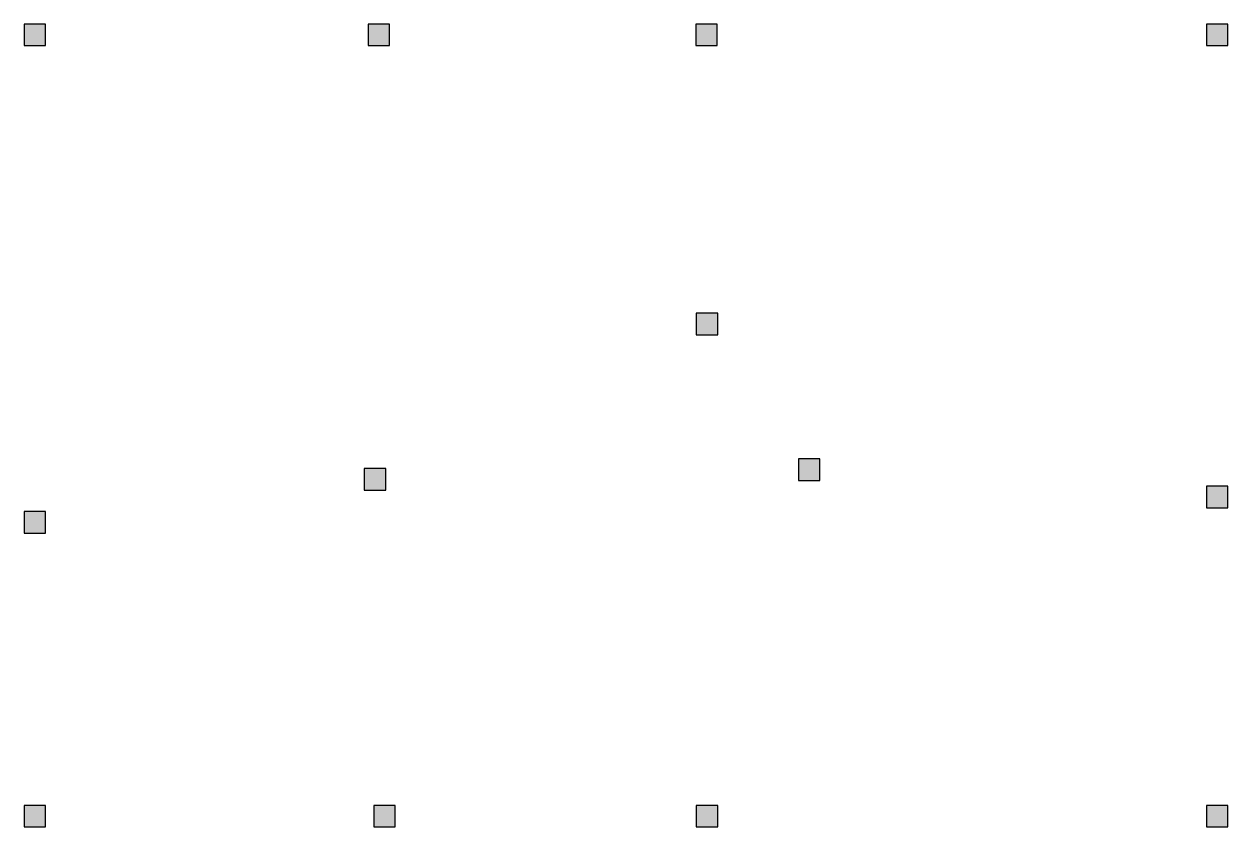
# Model space of a CAD drawing. Header units: inches. Extents: x 7 to 2427, y -441 to 12.
# Drawn here: x 1923 to 2427, y -441 to -105 of the extents above.
import ezdxf

# ---------------------------------------------------------------- set-up
doc = ezdxf.new("R2010")
doc.units = ezdxf.units.IN
doc.header["$MEASUREMENT"] = 0

# ---------------------------------------------------------------- blocks, each defined once
blk = doc.blocks.new('*U47')
h = blk.add_hatch(color=1)
h.dxf.hatch_style = 1
h.paths.add_polyline_path([(9, -4.5), (9, 4.5), (0, 4.5), (0, -4.5)])
at = {"color": 1}
blk.add_lwpolyline([(0, -4.5), (9, -4.5), (9, 4.5), (0, 4.5)], close=True, dxfattribs=at)
blk = doc.blocks.new('*U48')
h = blk.add_hatch(color=1)
h.dxf.hatch_style = 1
h.paths.add_polyline_path([(9, -4.5), (9, 4.5), (0, 4.5), (0, -4.5)])
at = {"color": 1}
blk.add_lwpolyline([(0, -4.5), (9, -4.5), (9, 4.5), (0, 4.5)], close=True, dxfattribs=at)
blk = doc.blocks.new('*U42')
h = blk.add_hatch(color=1)
h.dxf.hatch_style = 1
h.paths.add_polyline_path([(9, -4.5), (9, 4.5), (0, 4.5), (0, -4.5)])
at = {"color": 1}
blk.add_lwpolyline([(0, -4.5), (9, -4.5), (9, 4.5), (0, 4.5)], close=True, dxfattribs=at)
blk = doc.blocks.new('*U43')
h = blk.add_hatch(color=1)
h.dxf.hatch_style = 1
h.paths.add_polyline_path([(9, -4.5), (9, 4.5), (0, 4.5), (0, -4.5)])
at = {"color": 1}
blk.add_lwpolyline([(0, -4.5), (9, -4.5), (9, 4.5), (0, 4.5)], close=True, dxfattribs=at)
blk = doc.blocks.new('*U44')
h = blk.add_hatch(color=1)
h.dxf.hatch_style = 1
h.paths.add_polyline_path([(9, -4.5), (9, 4.5), (0, 4.5), (0, -4.5)])
at = {"color": 1}
blk.add_lwpolyline([(0, -4.5), (9, -4.5), (9, 4.5), (0, 4.5)], close=True, dxfattribs=at)
blk = doc.blocks.new('*U45')
h = blk.add_hatch(color=1)
h.dxf.hatch_style = 1
h.paths.add_polyline_path([(9, -4.5), (9, 4.5), (0, 4.5), (0, -4.5)])
at = {"color": 1}
blk.add_lwpolyline([(0, -4.5), (9, -4.5), (9, 4.5), (0, 4.5)], close=True, dxfattribs=at)
blk = doc.blocks.new('*U46')
h = blk.add_hatch(color=1)
h.dxf.hatch_style = 1
h.paths.add_polyline_path([(9, -4.5), (9, 4.5), (0, 4.5), (0, -4.5)])
at = {"color": 1}
blk.add_lwpolyline([(0, -4.5), (9, -4.5), (9, 4.5), (0, 4.5)], close=True, dxfattribs=at)
blk = doc.blocks.new('*U37')
h = blk.add_hatch(color=1)
h.dxf.hatch_style = 1
h.paths.add_polyline_path([(9, -4.5), (9, 4.5), (0, 4.5), (0, -4.5)])
at = {"color": 1}
blk.add_lwpolyline([(0, -4.5), (9, -4.5), (9, 4.5), (0, 4.5)], close=True, dxfattribs=at)
blk = doc.blocks.new('*U38')
h = blk.add_hatch(color=1)
h.dxf.hatch_style = 1
h.paths.add_polyline_path([(9, -4.5), (9, 4.5), (0, 4.5), (0, -4.5)])
at = {"color": 1}
blk.add_lwpolyline([(0, -4.5), (9, -4.5), (9, 4.5), (0, 4.5)], close=True, dxfattribs=at)
blk = doc.blocks.new('*U39')
h = blk.add_hatch(color=1)
h.dxf.hatch_style = 1
h.paths.add_polyline_path([(9, -4.5), (9, 4.5), (0, 4.5), (0, -4.5)])
at = {"color": 1}
blk.add_lwpolyline([(0, -4.5), (9, -4.5), (9, 4.5), (0, 4.5)], close=True, dxfattribs=at)
blk = doc.blocks.new('*U40')
h = blk.add_hatch(color=1)
h.dxf.hatch_style = 1
h.paths.add_polyline_path([(9, -4.5), (9, 4.5), (0, 4.5), (0, -4.5)])
at = {"color": 1}
blk.add_lwpolyline([(0, -4.5), (9, -4.5), (9, 4.5), (0, 4.5)], close=True, dxfattribs=at)
blk = doc.blocks.new('*U41')
h = blk.add_hatch(color=1)
h.dxf.hatch_style = 1
h.paths.add_polyline_path([(9, -4.5), (9, 4.5), (0, 4.5), (0, -4.5)])
at = {"color": 1}
blk.add_lwpolyline([(0, -4.5), (9, -4.5), (9, 4.5), (0, 4.5)], close=True, dxfattribs=at)
blk = doc.blocks.new('*U36')
h = blk.add_hatch(color=1)
h.dxf.hatch_style = 1
h.paths.add_polyline_path([(9, -4.5), (9, 4.5), (0, 4.5), (0, -4.5)])
at = {"color": 1}
blk.add_lwpolyline([(0, -4.5), (9, -4.5), (9, 4.5), (0, 4.5)], close=True, dxfattribs=at)

msp = doc.modelspace()

# ---------------------------------------------------------------- block references
for name, p in [('*U42', (1923, -109.61)), ('*U38', (2067, -109.61)), ('*U41', (2204.21, -109.61)), ('*U45', (2418, -109.61)), ('*U40', (2204.4, -230.62)), ('*U36', (2247.22, -291.61)), ('*U48', (2065.4, -295.61)), ('*U46', (2418, -303.07)), ('*U47', (1923, -313.61)), ('*U43', (1923, -436.61)), ('*U37', (2069.4, -436.61)), ('*U39', (2204.4, -436.61)), ('*U44', (2418, -436.61))]:
    msp.add_blockref(name, p)

doc.saveas('drawing.dxf')
